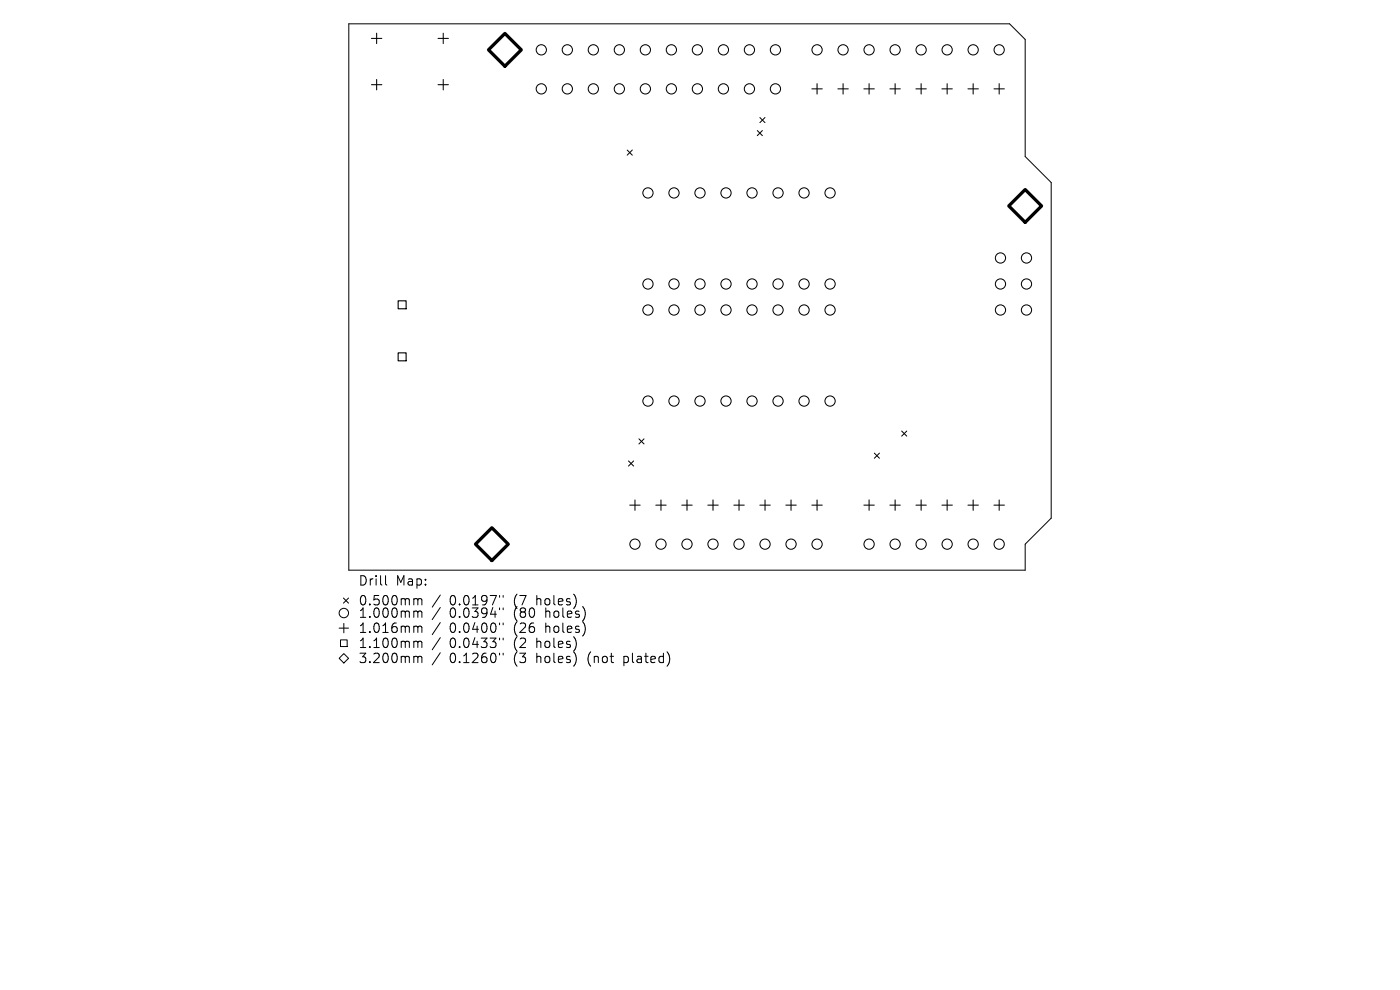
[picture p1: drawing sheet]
<svg xmlns="http://www.w3.org/2000/svg" width="297mm" height="210mm" viewBox="0 0 297 210" stroke-linecap="round" stroke-linejoin="round" font-family="sans-serif">
<defs><g id="words">
<g font-size="2.8">
<text x="75.9" y="124.5">Drill</text>
<text x="84" y="124.5">Map:</text>
<text x="75.9" y="128.7">0.500mm</text>
<text x="75.9" y="131.3">1.000mm</text>
<text x="95.4" y="128.7">0.0197&quot;</text>
<text x="95.4" y="131.3">0.0394&quot;</text>
<text x="109.1" y="128.7">(7</text>
<text x="109.1" y="131.3">(80</text>
<text x="114.1" y="128.7">holes)</text>
<text x="116" y="131.3">holes)</text>
<text x="75.9" y="134.5">1.016mm</text>
<text x="75.9" y="137.7">1.100mm</text>
<text x="95.4" y="134.5">0.0400&quot;</text>
<text x="95.4" y="137.7">0.0433&quot;</text>
<text x="109.1" y="134.5">(26</text>
<text x="109.1" y="137.7">(2</text>
<text x="114.1" y="137.7">holes)</text>
<text x="116" y="134.5">holes)</text>
<text x="75.9" y="140.9">3.200mm</text>
<text x="95.4" y="140.9">0.1260&quot;</text>
<text x="109.1" y="140.9">(3</text>
<text x="114.1" y="140.9">holes)</text>
<text x="125.1" y="140.9">(not</text>
<text x="133" y="140.9">plated)</text>
</g>
</g></defs>
<g fill="none" stroke="#000" stroke-width=".21">
<path d="M74 5.1h140.2l3.3 3.3v24.8l5.5 5.5v71.2l-5.5 5.5v5.5h-143.5zM133.1 31.8l1 1.1M134.1 31.8l-1 1.1M160.7 27.7l1 1.1M161.2 24.9l1.1 1.1M161.7 27.7l-1 1.1M162.3 24.9l-1.1 1.1M133.3 97.8l1.1 1.1M134.4 97.8l-1.1 1.1M135.5 93.1l1.1 1.1M136.6 93.1l-1.1 1.1M185.5 96.1l1.1 1.1"/>
<path d="M186.6 96.1l-1.1 1.1M191.3 91.4l1.1 1.1M192.4 91.4l-1.1 1.1M71.9 139.6l1-1 1 1-1 1zM71.9 133.2h2M72.2 135.7h1.4v1.5h-1.4zM72.9 126.9l1 1M72.9 132.2v2M73.9 126.9l-1 1M81.8 122.1v1.7l.3 .3M88.1 127l.5 .1v.2M88.1 129.6h.3l.2 .3"/>
<path d="M88.1 132.8l.5 .1v.2M88.1 136l.5 .1v.2M88.1 139.2l.5 .1v.2M88.6 127.3l.3-.3 .5 .1 .1 1.2M88.6 127.3v1M88.6 129.9v1.1M88.6 133.1v1.1M88.6 136.3v1.1M88.6 139.5v1.1M88.6 129.9l.3-.3 .5 .1 .1 1.3M88.6 133.1l.3-.3 .5 .1 .1 1.3M88.6 136.3l.3-.3 .5 .1 .1 1.3"/>
<path d="M88.6 139.5l.3-.3 .5 .1 .1 1.3M93.4 126.2l-1.7 2.6M93.4 128.9l-1.7 2.5M93.4 132.1l-1.7 2.5M93.4 135.3l-1.7 2.5M93.4 138.5l-1.7 2.5M106 126.3v.4M106 129v.3M106 132.2v.3M106 135.4v.3M106 138.6v.3M106.7 126.3v.4"/>
<path d="M106.7 129v.3M106.7 132.2v.3M106.7 135.4v.3M106.7 138.6v.3"/>
<circle cx="72.9" cy="130" r="1"/>
</g>
<g fill="none" stroke="#000" stroke-width=".22">
<path d="M78.8 8.1h2.2M78.8 18h2.2M79.9 7v2.2M79.9 16.9v2.2M92.9 8.1h2.2M92.9 18h2.2M94 7v2.2M94 16.9v2.2M172.2 18.9h2.2M173.3 17.7v2.3M177.8 18.9h2.2M178.9 17.7v2.3"/>
<path d="M183.3 18.9h2.2M184.4 17.7v2.3M188.8 18.9h2.2M189.9 17.7v2.3M194.3 18.9h2.2M195.4 17.7v2.3M199.8 18.9h2.2M200.9 17.7v2.3M205.3 18.9h2.3M206.4 17.7v2.3M210.9 18.9h2.2M212 17.7v2.3"/>
<path d="M133.6 107.2h2.2M134.7 106v2.3M139.1 107.2h2.2M140.2 106v2.3M144.6 107.2h2.2M145.7 106v2.3M150.2 107.2h2.2M151.3 106v2.3M155.7 107.2h2.2M156.8 106v2.3M161.2 107.2h2.2M162.3 106v2.3"/>
<path d="M166.7 107.2h2.2M167.8 106v2.3M172.2 107.2h2.2M173.3 106v2.3M183.3 107.2h2.2M184.4 106v2.3M188.8 107.2h2.2M189.9 106v2.3M194.3 107.2h2.2M195.4 106v2.3M199.8 107.2h2.2M200.9 106v2.3"/>
<path d="M205.3 107.2h2.3M206.4 106v2.3M210.9 107.2h2.2M212 106v2.3"/>
<circle cx="114.8" cy="18.9" r="1.09"/>
<circle cx="114.8" cy="10.6" r="1.09"/>
<circle cx="120.4" cy="18.9" r="1.09"/>
<circle cx="120.4" cy="10.6" r="1.09"/>
<circle cx="125.9" cy="18.9" r="1.09"/>
<circle cx="125.9" cy="10.6" r="1.09"/>
<circle cx="131.4" cy="18.9" r="1.09"/>
<circle cx="131.4" cy="10.6" r="1.09"/>
<circle cx="136.9" cy="18.9" r="1.09"/>
<circle cx="136.9" cy="10.6" r="1.09"/>
<circle cx="142.4" cy="18.9" r="1.09"/>
<circle cx="142.4" cy="10.6" r="1.09"/>
<circle cx="147.9" cy="18.9" r="1.09"/>
<circle cx="147.9" cy="10.6" r="1.09"/>
<circle cx="153.5" cy="18.9" r="1.09"/>
<circle cx="153.5" cy="10.6" r="1.09"/>
<circle cx="159" cy="18.9" r="1.09"/>
<circle cx="159" cy="10.6" r="1.09"/>
<circle cx="164.5" cy="18.9" r="1.09"/>
<circle cx="164.5" cy="10.6" r="1.09"/>
<circle cx="173.3" cy="10.6" r="1.09"/>
<circle cx="178.9" cy="10.6" r="1.09"/>
<circle cx="184.4" cy="10.6" r="1.09"/>
<circle cx="189.9" cy="10.6" r="1.09"/>
<circle cx="195.4" cy="10.6" r="1.09"/>
<circle cx="200.9" cy="10.6" r="1.09"/>
<circle cx="206.4" cy="10.6" r="1.09"/>
<circle cx="212" cy="10.6" r="1.09"/>
<circle cx="137.5" cy="40.9" r="1.09"/>
<circle cx="143" cy="40.9" r="1.09"/>
<circle cx="148.5" cy="40.9" r="1.09"/>
<circle cx="154" cy="40.9" r="1.09"/>
<circle cx="159.5" cy="40.9" r="1.09"/>
<circle cx="165.1" cy="40.9" r="1.09"/>
<circle cx="170.6" cy="40.9" r="1.09"/>
<circle cx="176.1" cy="40.9" r="1.09"/>
<circle cx="212.2" cy="54.7" r="1.09"/>
<circle cx="217.8" cy="54.7" r="1.09"/>
<circle cx="137.5" cy="65.8" r="1.09"/>
<circle cx="137.5" cy="60.2" r="1.09"/>
<circle cx="143" cy="65.8" r="1.09"/>
<circle cx="143" cy="60.2" r="1.09"/>
<circle cx="148.5" cy="65.8" r="1.09"/>
<circle cx="148.5" cy="60.2" r="1.09"/>
<circle cx="154" cy="65.8" r="1.09"/>
<circle cx="154" cy="60.2" r="1.09"/>
<circle cx="159.5" cy="65.8" r="1.09"/>
<circle cx="159.5" cy="60.2" r="1.09"/>
<circle cx="165.1" cy="65.8" r="1.09"/>
<circle cx="165.1" cy="60.2" r="1.09"/>
<circle cx="170.6" cy="65.8" r="1.09"/>
<circle cx="170.6" cy="60.2" r="1.09"/>
<circle cx="176.1" cy="65.8" r="1.09"/>
<circle cx="176.1" cy="60.2" r="1.09"/>
<circle cx="212.2" cy="65.8" r="1.09"/>
<circle cx="212.2" cy="60.2" r="1.09"/>
<circle cx="217.8" cy="65.8" r="1.09"/>
<circle cx="217.8" cy="60.2" r="1.09"/>
<circle cx="137.5" cy="85.1" r="1.09"/>
<circle cx="143" cy="85.1" r="1.09"/>
<circle cx="148.5" cy="85.1" r="1.09"/>
<circle cx="154" cy="85.1" r="1.09"/>
<circle cx="159.5" cy="85.1" r="1.09"/>
<circle cx="165.1" cy="85.1" r="1.09"/>
<circle cx="170.6" cy="85.1" r="1.09"/>
<circle cx="176.1" cy="85.1" r="1.09"/>
<circle cx="134.7" cy="115.4" r="1.09"/>
<circle cx="140.2" cy="115.4" r="1.09"/>
<circle cx="145.7" cy="115.4" r="1.09"/>
<circle cx="151.3" cy="115.4" r="1.09"/>
<circle cx="156.8" cy="115.4" r="1.09"/>
<circle cx="162.3" cy="115.4" r="1.09"/>
<circle cx="167.8" cy="115.4" r="1.09"/>
<circle cx="173.3" cy="115.4" r="1.09"/>
<circle cx="184.4" cy="115.4" r="1.09"/>
<circle cx="189.9" cy="115.4" r="1.09"/>
<circle cx="195.4" cy="115.4" r="1.09"/>
<circle cx="200.9" cy="115.4" r="1.09"/>
<circle cx="206.4" cy="115.4" r="1.09"/>
<circle cx="212" cy="115.4" r="1.09"/>
</g>
<path d="M84.5 63.8h1.7v1.7h-1.7zM84.5 74.9h1.7v1.6h-1.7z" fill="none" stroke="#000" stroke-width=".24"/>
<path d="M107.1 7.1l3.5 3.5-3.5 3.4-3.5-3.4zM214 43.7l3.5-3.5 3.5 3.5-3.5 3.5zM100.9 115.4l3.5-3.4 3.4 3.4-3.4 3.5z" fill="none" stroke="#000" stroke-width=".7"/>
<use href="#words"/>
</svg>
